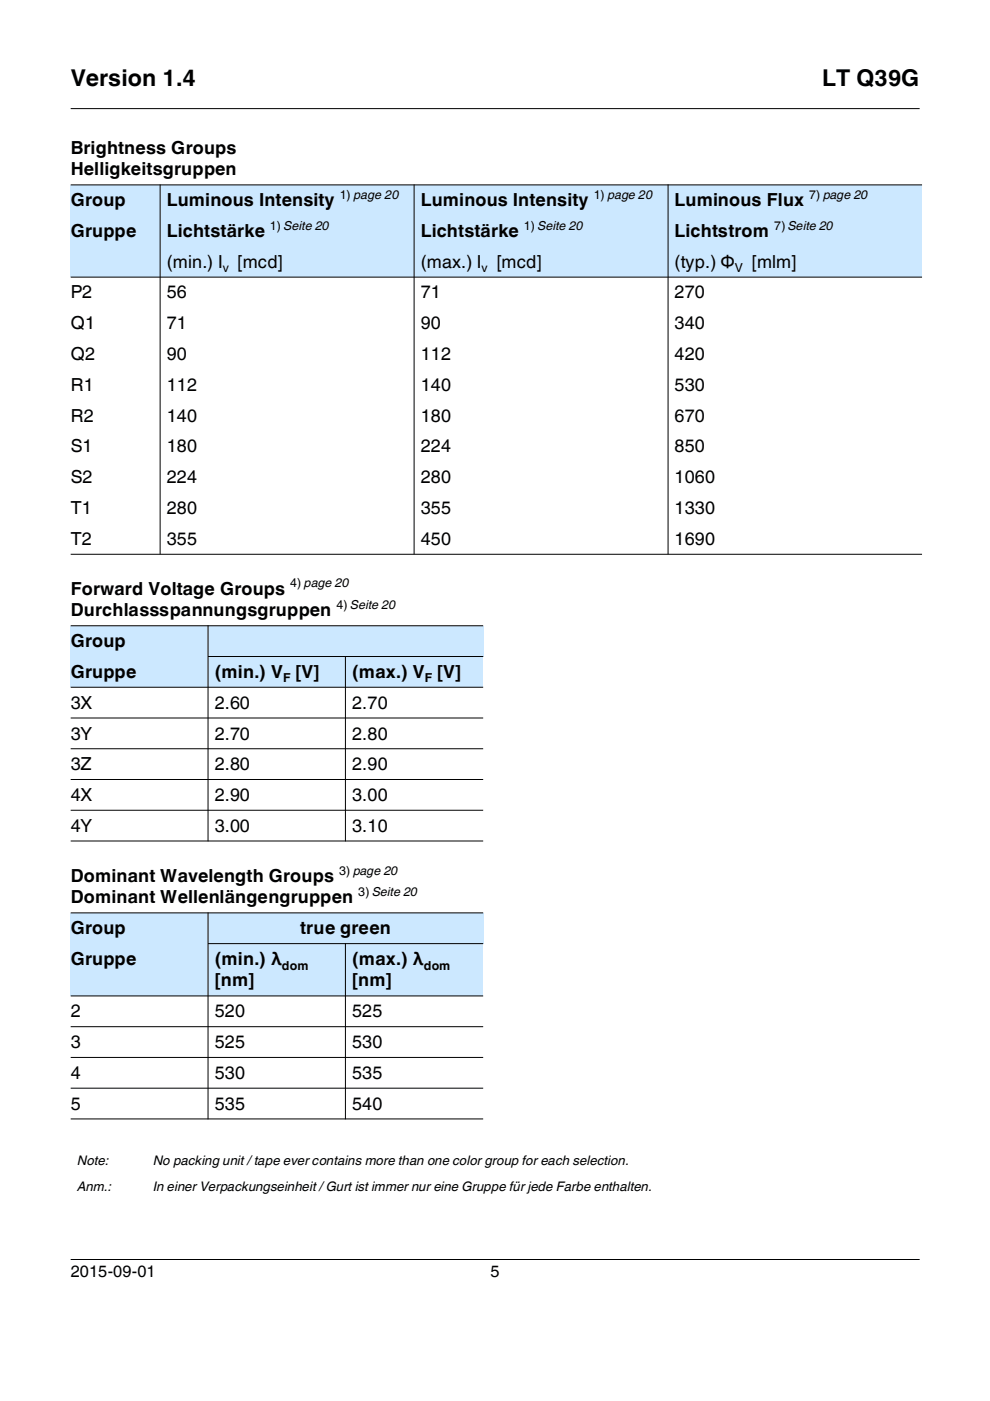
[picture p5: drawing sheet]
<svg xmlns="http://www.w3.org/2000/svg" width="210mm" height="297mm" viewBox="0 0 210 297" stroke-linecap="round" stroke-linejoin="round" font-family="sans-serif">
<defs><g id="words">
<g font-size="4.9">
<text x="15" y="18.3">Version 1.4</text>
<text x="174.3" y="18.3">LT Q39G</text>
</g>
<g font-size="3.8">
<text x="15" y="32.6">Brightness Groups</text>
<text x="15" y="37.2">Helligkeitsgruppen</text>
<text x="15" y="43.7">Group</text>
<text x="35.4" y="43.7">Luminous Intensity</text>
<text x="89.2" y="43.7">Luminous Intensity</text>
<text x="143" y="43.7">Luminous Flux</text>
<text x="15" y="50.2">Gruppe</text>
<text x="35.4" y="50.2">Lichtstärke</text>
<text x="89.2" y="50.2">Lichtstärke</text>
<text x="143" y="50.2">Lichtstrom</text>
<text x="35.4" y="56.7">(min.) I</text>
<text x="50.4" y="56.7">[mcd]</text>
<text x="89.2" y="56.7">(max.) I</text>
<text x="105.3" y="56.7">[mcd]</text>
<text x="143" y="56.7">(typ.) Φ</text>
<text x="159.4" y="56.7">[mlm]</text>
<text x="15" y="63.2">P2</text>
<text x="35.4" y="63.2">56</text>
<text x="89.2" y="63.2">71</text>
<text x="143" y="63.2">270</text>
<text x="15" y="69.8">Q1</text>
<text x="35.4" y="69.8">71</text>
<text x="89.2" y="69.8">90</text>
<text x="143" y="69.8">340</text>
<text x="15" y="76.4">Q2</text>
<text x="35.4" y="76.4">90</text>
<text x="89.2" y="76.4">112</text>
<text x="143" y="76.4">420</text>
<text x="15" y="82.9">R1</text>
<text x="35.4" y="82.9">112</text>
<text x="89.2" y="82.9">140</text>
<text x="143" y="82.9">530</text>
<text x="15" y="89.4">R2</text>
<text x="35.4" y="89.4">140</text>
<text x="89.2" y="89.4">180</text>
<text x="143" y="89.4">670</text>
<text x="15" y="95.9">S1</text>
<text x="35.4" y="95.9">180</text>
<text x="89.2" y="95.9">224</text>
<text x="143" y="95.9">850</text>
<text x="15" y="102.4">S2</text>
<text x="35.4" y="102.4">224</text>
<text x="89.2" y="102.4">280</text>
<text x="143" y="102.4">1060</text>
<text x="15" y="109">T1</text>
<text x="35.4" y="109">280</text>
<text x="89.2" y="109">355</text>
<text x="143" y="109">1330</text>
<text x="15" y="115.5">T2</text>
<text x="35.4" y="115.5">355</text>
<text x="89.2" y="115.5">450</text>
<text x="143" y="115.5">1690</text>
<text x="15" y="130.6">Durchlassspannungsgruppen</text>
<text x="15" y="126.1">Forward Voltage Groups</text>
<text x="15" y="137.2">Group</text>
<text x="15" y="143.7">Gruppe</text>
<text x="45.6" y="143.7">(min.) V</text>
<text x="62.7" y="143.7">[V]</text>
<text x="74.7" y="143.7">(max.) V</text>
<text x="92.7" y="143.7">[V]</text>
<text x="15" y="150.3">3X</text>
<text x="45.6" y="150.3">2.60</text>
<text x="74.7" y="150.3">2.70</text>
<text x="15" y="156.8">3Y</text>
<text x="45.6" y="156.8">2.70</text>
<text x="74.7" y="156.8">2.80</text>
<text x="15" y="163.3">3Z</text>
<text x="45.6" y="163.3">2.80</text>
<text x="74.7" y="163.3">2.90</text>
<text x="15" y="169.8">4X</text>
<text x="45.6" y="169.8">2.90</text>
<text x="74.7" y="169.8">3.00</text>
<text x="15" y="176.4">4Y</text>
<text x="45.6" y="176.4">3.00</text>
<text x="74.7" y="176.4">3.10</text>
<text x="15" y="191.5">Dominant Wellenlängengruppen</text>
<text x="15" y="186.9">Dominant Wavelength Groups</text>
<text x="15" y="198">Group</text>
<text x="63.7" y="198">true green</text>
<text x="15" y="204.6">Gruppe</text>
<text x="45.6" y="204.6">(min.) λ</text>
<text x="45.6" y="209.1">[nm]</text>
<text x="74.7" y="204.6">(max.) λ</text>
<text x="74.7" y="209.1">[nm]</text>
<text x="15" y="215.6">2</text>
<text x="45.6" y="215.6">520</text>
<text x="74.7" y="215.6">525</text>
<text x="15" y="222.2">3</text>
<text x="45.6" y="222.2">525</text>
<text x="74.7" y="222.2">530</text>
<text x="15" y="228.8">4</text>
<text x="45.6" y="228.8">530</text>
<text x="74.7" y="228.8">535</text>
<text x="15" y="235.3">5</text>
<text x="45.6" y="235.3">535</text>
<text x="74.7" y="235.3">540</text>
</g>
<g font-size="3.5">
<text x="15" y="270.8">2015-09-01</text>
<text x="104" y="270.8">5</text>
</g>
<g font-size="2.8">
<text x="16.4" y="247.1">Note:</text>
<text x="32.5" y="247.1">No packing unit / tape ever contains more than one color group for each selection.</text>
<text x="16.4" y="252.6">Anm.:</text>
<text x="32.5" y="252.6">In einer Verpackungseinheit / Gurt ist immer nur eine Gruppe für jede Farbe enthalten.</text>
</g>
<g font-size="2.6">
<text x="72.1" y="42.2">1) page 20</text>
<text x="125.9" y="42.2">1) page 20</text>
<text x="171.5" y="42.2">7) page 20</text>
<text x="57.2" y="48.7">1) Seite 20</text>
<text x="111.1" y="48.7">1) Seite 20</text>
<text x="164.2" y="48.7">7) Seite 20</text>
<text x="47.2" y="57.7">v</text>
<text x="102.1" y="57.7">v</text>
<text x="155.8" y="57.7">V</text>
<text x="61.6" y="124.5">4) page 20</text>
<text x="71.4" y="129.1">4) Seite 20</text>
<text x="60" y="144.7">F</text>
<text x="90.1" y="144.7">F</text>
<text x="71.9" y="185.4">3) page 20</text>
<text x="75.9" y="190">3) Seite 20</text>
<text x="59.8" y="205.6">dom</text>
<text x="89.8" y="205.6">dom</text>
</g>
</g></defs>
<path d="M15 23h180M15 267h180" fill="none" stroke="#000" stroke-width=".21"/>
<g fill="#cce8ff">
<path d="M15 39.2h19v6.5h-19z"/>
<path d="M34 39.2h53.8v6.5h-53.8z"/>
<path d="M87.8 39.2h53.8v6.5h-53.8z"/>
<path d="M141.6 39.2h53.9v6.5h-53.9z"/>
<path d="M15 45.7h19v6.5h-19z"/>
<path d="M34 45.7h53.8v6.5h-53.8z"/>
<path d="M87.8 45.7h53.8v6.5h-53.8z"/>
<path d="M141.6 45.7h53.9v6.5h-53.9z"/>
<path d="M15 52.2h19v6.6h-19z"/>
<path d="M34 52.2h53.8v6.6h-53.8z"/>
<path d="M87.8 52.2h53.8v6.6h-53.8z"/>
<path d="M141.6 52.2h53.9v6.6h-53.9z"/>
<path d="M15 132.7h29.1v6.5h-29.1z"/>
<path d="M44.1 132.7h58.3v6.5h-58.3z"/>
<path d="M15 139.2h29.1v6.5h-29.1z"/>
<path d="M44.1 139.2h29.1v6.5h-29.1z"/>
<path d="M73.2 139.2h29.2v6.5h-29.2z"/>
<path d="M15 193.5h29.1v6.6h-29.1z"/>
<path d="M44.1 193.5h58.3v6.6h-58.3z"/>
<path d="M15 200.1h29.1v11.1h-29.1z"/>
<path d="M44.1 200.1h29.1v11.1h-29.1z"/>
<path d="M73.2 200.1h29.2v11.1h-29.2z"/>
</g>
<g fill="none" stroke="#000" stroke-width=".21">
<path d="M15 39.2h180.5M34 39.1v78.4M87.8 39.1v78.4M141.6 39.1v78.4M15 58.8h180.5M15 117.5h180.5M15 132.7h87.4M44.1 132.6v45.8M44.1 139.2h58.3M73.2 139.1v39.3M15 145.7h87.4M15 152.2h87.4"/>
<path d="M15 158.7h87.4M15 165.3h87.4M15 171.8h87.4M15 178.3h87.4M15 193.5h87.4M44.1 193.5v43.8M73.2 200v37.3M15 211.2h87.4M15 217.7h87.4M44.1 200.1h58.3M15 224.2h87.4M15 230.7h87.4"/>
<path d="M15 237.2h87.4"/>
</g>
<use href="#words"/>
</svg>
